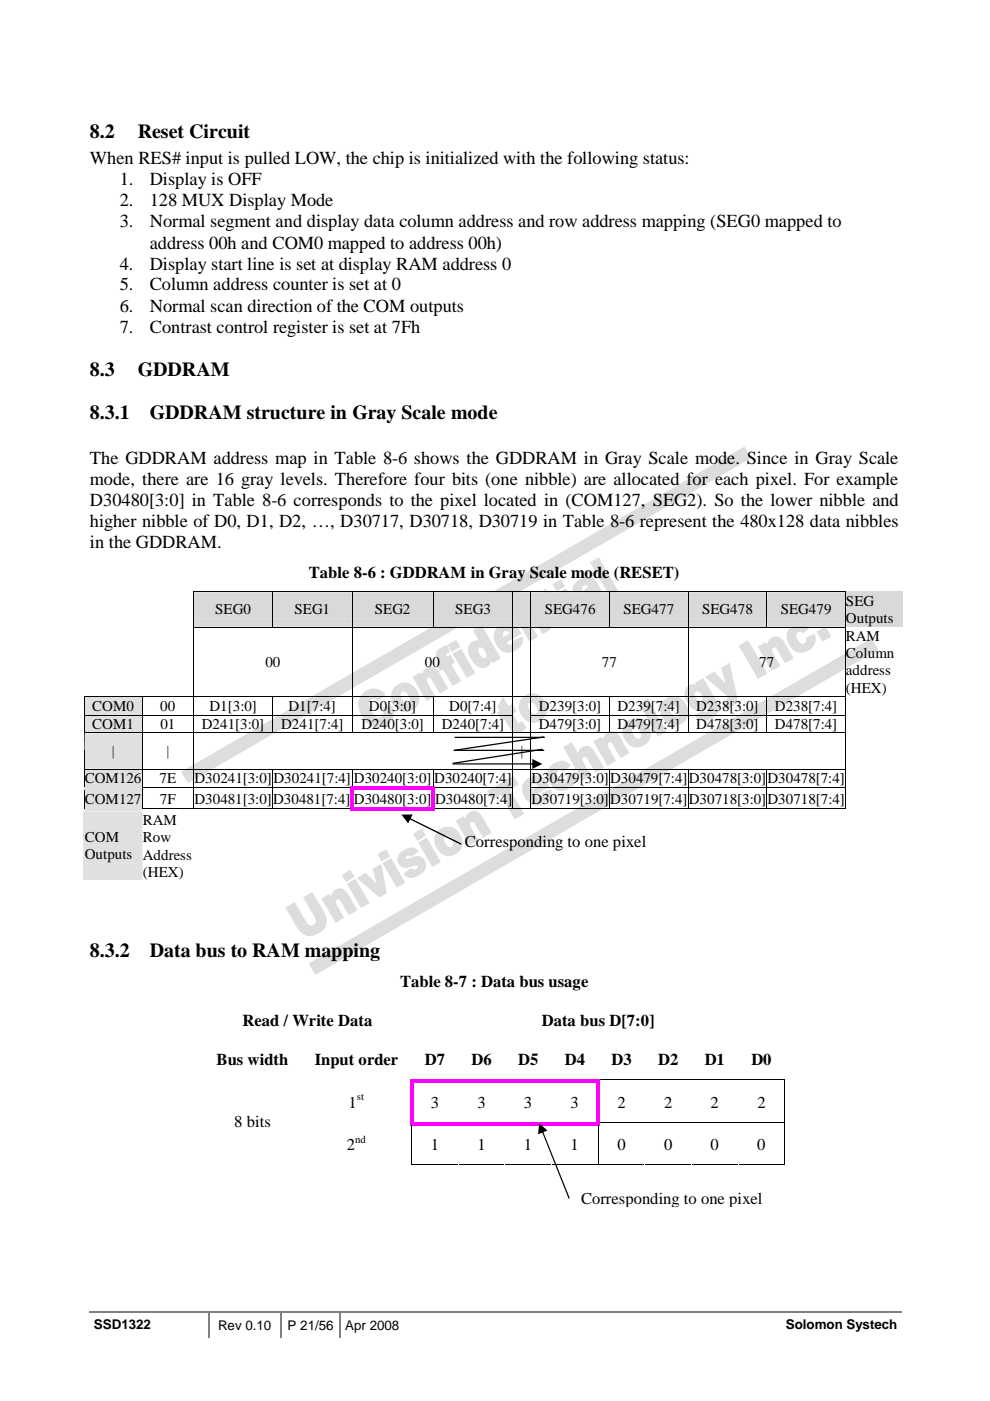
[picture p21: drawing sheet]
<svg xmlns="http://www.w3.org/2000/svg" width="210mm" height="297mm" viewBox="0 0 210 297" stroke-linecap="round" stroke-linejoin="round" font-family="sans-serif">
<defs><g id="words">
<g font-size="4.2">
<text x="19" y="29.3">8.2</text>
<text x="29.2" y="29.3">Reset Circuit</text>
<text x="19" y="79.6">8.3</text>
<text x="29.2" y="79.6">GDDRAM</text>
<text x="19" y="88.7">8.3.1</text>
<text x="31.7" y="88.7">GDDRAM structure in Gray Scale mode</text>
<text x="19" y="202.9">8.3.2</text>
<text x="31.7" y="202.9">Data bus to RAM mapping</text>
</g>
<g font-size="3.9">
<text x="19" y="34.8">When RES# input is pulled LOW, the chip is initialized with the following status:</text>
<text x="25.4" y="39.3">1.</text>
<text x="31.7" y="39.3">Display is OFF</text>
<text x="25.4" y="43.8">2.</text>
<text x="31.7" y="43.8">128 MUX Display Mode</text>
<text x="25.4" y="48.2">3.</text>
<text x="31.7" y="48.2">Normal segment and display data column address and row address mapping (SEG0 mapped to</text>
<text x="31.7" y="52.7">address 00h and COM0 mapped to address 00h)</text>
<text x="25.4" y="57.1">4.</text>
<text x="31.7" y="57.1">Display start line is set at display RAM address 0</text>
<text x="25.4" y="61.6">5.</text>
<text x="31.7" y="61.6">Column address counter is set at 0</text>
<text x="25.4" y="66.1">6.</text>
<text x="25.4" y="70.5">7.</text>
<text x="31.7" y="66.1">Normal scan direction of the COM outputs</text>
<text x="31.7" y="70.5">Contrast control register is set at 7Fh</text>
<text x="19" y="98.3">The GDDRAM address map in Table 8-6 shows the GDDRAM in Gray Scale mode. Since in Gray Scale</text>
<text x="19" y="102.8">mode, there are 16 gray levels. Therefore four bits (one nibble) are allocated for each pixel. For example</text>
<text x="19" y="107.2">D30480[3:0] in Table 8-6 corresponds to the pixel located in (COM127, SEG2). So the lower nibble and</text>
<text x="19" y="111.7">higher nibble of D0, D1, D2, …, D30717, D30718, D30719 in Table 8-6 represent the 480x128 data nibbles</text>
<text x="19" y="116.2">in the GDDRAM.</text>
</g>
<g font-size="3.5">
<text x="65.5" y="122.5">Table 8-6 : GDDRAM in Gray Scale mode (RESET)</text>
<text x="98.6" y="179.7">Corresponding to one pixel</text>
<text x="84.8" y="209.3">Table 8-7 : Data bus usage</text>
<text x="51.4" y="217.5">Read / Write Data</text>
<text x="114.9" y="217.5">Data bus D[7:0]</text>
<text x="45.9" y="225.8">Bus width</text>
<text x="66.7" y="225.8">Input order</text>
<text x="90.1" y="225.8">D7</text>
<text x="100" y="225.8">D6</text>
<text x="109.8" y="225.8">D5</text>
<text x="119.7" y="225.8">D4</text>
<text x="129.6" y="225.8">D3</text>
<text x="139.5" y="225.8">D2</text>
<text x="149.4" y="225.8">D1</text>
<text x="159.3" y="225.8">D0</text>
<text x="49.7" y="238.9">8 bits</text>
<text x="73.9" y="234.8">1</text>
<text x="91.3" y="234.8">3</text>
<text x="101.2" y="234.8">3</text>
<text x="111.1" y="234.8">3</text>
<text x="121" y="234.8">3</text>
<text x="130.9" y="234.8">2</text>
<text x="140.8" y="234.8">2</text>
<text x="150.7" y="234.8">2</text>
<text x="160.6" y="234.8">2</text>
<text x="73.5" y="243.9">2</text>
<text x="91.3" y="243.9">1</text>
<text x="101.2" y="243.9">1</text>
<text x="111.1" y="243.9">1</text>
<text x="121" y="243.9">1</text>
<text x="130.9" y="243.9">0</text>
<text x="140.8" y="243.9">0</text>
<text x="150.7" y="243.9">0</text>
<text x="160.6" y="243.9">0</text>
<text x="123.2" y="255.3">Corresponding to one pixel</text>
</g>
<g font-size="3.2">
<text x="45.6" y="130.3">SEG0</text>
<text x="62.4" y="130.3">SEG1</text>
<text x="79.5" y="130.3">SEG2</text>
<text x="96.5" y="130.3">SEG3</text>
<text x="115.5" y="130.3">SEG476</text>
<text x="132.2" y="130.3">SEG477</text>
<text x="148.8" y="130.3">SEG478</text>
<text x="165.5" y="130.3">SEG479</text>
<text x="179.4" y="128.4">SEG</text>
<text x="179.4" y="135.9">RAM</text>
<text x="179.4" y="132.1">Outputs</text>
<text x="56.3" y="141.4">00</text>
<text x="90.1" y="141.4">00</text>
<text x="127.6" y="141.4">77</text>
<text x="161" y="141.4">77</text>
<text x="179.4" y="139.6">Column</text>
<text x="179.4" y="143.2">address</text>
<text x="179.4" y="146.9">(HEX)</text>
<text x="19.6" y="150.7">COM0</text>
<text x="19.6" y="154.6">COM1</text>
<text x="34" y="150.7">00</text>
<text x="34" y="154.6">01</text>
<text x="42.8" y="154.6">D241[3:0]</text>
<text x="44.4" y="150.7">D1[3:0]</text>
<text x="59.6" y="154.6">D241[7:4]</text>
<text x="61.2" y="150.7">D1[7:4]</text>
<text x="76.6" y="154.6">D240[3:0]</text>
<text x="78.2" y="150.7">D0[3:0]</text>
<text x="93.7" y="154.6">D240[7:4]</text>
<text x="95.2" y="150.7">D0[7:4]</text>
<text x="114.2" y="150.7">D239[3:0]</text>
<text x="114.3" y="154.6">D479[3:0]</text>
<text x="130.9" y="150.7">D239[7:4]</text>
<text x="130.9" y="154.6">D479[7:4]</text>
<text x="147.6" y="150.7">D238[3:0]</text>
<text x="147.6" y="154.6">D478[3:0]</text>
<text x="164.3" y="150.7">D238[7:4]</text>
<text x="164.3" y="154.6">D478[7:4]</text>
<text x="23.7" y="160.2">|</text>
<text x="35.3" y="160.2">|</text>
<text x="110.4" y="160.2">|</text>
<text x="18" y="166">COM126</text>
<text x="33.8" y="166">7E</text>
<text x="41.2" y="166">D30241[3:0] D30241[7:4] D30240[3:0] D30240[7:4]</text>
<text x="112.7" y="166">D30479[3:0]D30479[7:4]</text>
<text x="146" y="166">D30478[3:0] D30478[7:4]</text>
<text x="18" y="170.5">COM127</text>
<text x="33.9" y="170.5">7F</text>
<text x="41.2" y="170.5">D30481[3:0] D30481[7:4] D30480[3:0] D30480[7:4]</text>
<text x="112.7" y="170.5">D30719[3:0]D30719[7:4]</text>
<text x="146.1" y="170.5">D30718[3:0] D30718[7:4]</text>
<text x="18" y="178.6">COM</text>
<text x="30.3" y="174.9">RAM</text>
<text x="30.3" y="178.6">Row</text>
<text x="18" y="182.2">Outputs</text>
<text x="30.3" y="182.2">Address</text>
<text x="30.3" y="185.9">(HEX)</text>
</g>
<g font-size="2.8">
<text x="19.9" y="281.9">SSD1322</text>
<text x="46.2" y="281.9">Rev 0.10</text>
<text x="61" y="281.9">P 21/56</text>
<text x="73.2" y="281.9">Apr 2008</text>
<text x="166.6" y="281.9">Solomon Systech</text>
</g>
<g font-size="2.3">
<text x="75.7" y="233.2">st</text>
<text x="75.3" y="242.3">nd</text>
</g>
</g></defs>
<path d="M18.9 278.3h25.2" fill="none" stroke="#808080" stroke-width=".34"/>
<path d="M44.1 278.1h.3v.3h-.3z" fill="#808080"/>
<path d="M44.4 278.3h14.9" fill="none" stroke="#808080" stroke-width=".34"/>
<path d="M59.3 278.1h.3v.3h-.3z" fill="#808080"/>
<path d="M59.6 278.3h12.4" fill="none" stroke="#808080" stroke-width=".34"/>
<path d="M72 278.1h.3v.3h-.3z" fill="#808080"/>
<path d="M72.3 278.3h17.5" fill="none" stroke="#808080" stroke-width=".34"/>
<path d="M89.8 278.1h.4v.3h-.4z" fill="#808080"/>
<path d="M90.2 278.3h71.6" fill="none" stroke="#808080" stroke-width=".34"/>
<path d="M161.8 278.1h.3v.3h-.3z" fill="#808080"/>
<path d="M44.3 278.4v5.1M59.5 278.4v5.1M72.2 278.4v5.1M162.1 278.3h29.1" fill="none" stroke="#808080" stroke-width=".34"/>
<g fill="#ddd">
<path d="M76.9 147.2a2.99 2.99 0 0 1 4.7 0l-1.4 1.3a1.21 1.21 0 0 0-1.7-.3 1.21 1.21 0 0 0-.3 1.7 3.2 3.2 0 0 0 2.1 2.4 1.35 1.35 0 0 0 .9-2.2l1.9-.3a3.1 3.1 0 0 1-1.1 3.7 3.1 3.1 0 0 1-3.9-.1 5 5 0 0 1-1.7-5.5z" fill-rule="evenodd"/>
<path d="M83.7 145.8a2.88 2.88 0 0 1 3-.8 2.88 2.88 0 0 1 2 2.3 2.78 2.78 0 0 1-2 3.4 2.78 2.78 0 0 1-3.4-1.9l-.2-1.4a2.34 2.34 0 0 1 .6-1.6zM85 146.7a1.91 1.91 0 0 0 1.4 2.5 1.13 1.13 0 0 0 .3-1.8 1.1 1.1 0 0 0-1.7-.7z" fill-rule="evenodd"/>
<path d="M87.6 143.6l1.5-.9 .5 .8a1.78 1.78 0 0 1 1.4-2 1.78 1.78 0 0 1 2 1.3l1.9 3.2-1.6 .9-1.6-2.8a.73 .73 0 0 0-1.1-.4 .73 .73 0 0 0 0 1.2l1.5 2.7-1.6 .9z" fill-rule="evenodd"/>
<path d="M92.9 137.9l1.8-1 .5 1.3a.7 .7 0 0 0-.7 .4 .7 .7 0 0 0 .2 .8l.8-.4 .8 1.4-.8 .4 2.1 3.6-1.6 .9-2.1-3.6-.6 .4-.8-1.4 .6-.3-.1-.3a1.71 1.71 0 0 1-.1-2.2z" fill-rule="evenodd"/>
<path d="M95.1 136.7l1.5-.9 .8 1.3-1.6 .9zM96.1 138.6l1.6-.9 2.9 5-1.6 .9z" fill-rule="evenodd"/>
<path d="M100.5 133.6l1.6-.9 3.9 6.8-1.5 .9-.4-.7a1.79 1.79 0 0 1-1.3 1.7 1.79 1.79 0 0 1-2-.6 3.8 3.8 0 0 1-1.2-4 1.77 1.77 0 0 1 2.2-.8zM101.4 137.4a1.87 1.87 0 0 0 1.3 2.3 1.01 1.01 0 0 0 .3-1.7 .98 .98 0 0 0-1.6-.6z" fill-rule="evenodd"/>
<path d="M105.4 133.3a2.83 2.83 0 0 1 4.9 .9l.1 .1-3.2 1.8a.93 .93 0 0 0 1.1 .7 .93 .93 0 0 0 .8-1l1.6-.7a2.94 2.94 0 0 1-4.2 2.8 3.3 3.3 0 0 1-1.1-4.6zM106.7 133.9l-.2 .6 .2 .8 1.5-1-.6-.6h-.5z" fill-rule="evenodd"/>
<path d="M109.4 130.9l1.5-.8 .5 .8a1.8 1.8 0 0 1 1.4-1.9 1.8 1.8 0 0 1 2.1 1.2l1.8 3.2-1.6 .9-1.6-2.7a.74 .74 0 0 0-1.1-.5 .74 .74 0 0 0 0 1.2l1.5 2.7-1.6 .9z" fill-rule="evenodd"/>
<path d="M115.6 124.9l1.1 1.8 .9-.5 .2 .4 .6 1-.9 .5 .2 .4a3.9 3.9 0 0 0 1.3 1.8l.6-.4 .9 1.2a2.38 2.38 0 0 1-2.5 1 7.3 7.3 0 0 1-1.9-2.7l-.2-.3-.6 .3-.8-1.4 .6-.3-.1-.2a1 1 0 0 1 0-1.5z" fill-rule="evenodd"/>
<path d="M117.3 123.9l1.6-.9 .7 1.3-1.5 .9zM118.4 125.8l1.6-.9 2.9 4.9-1.7 .9z" fill-rule="evenodd"/>
<path d="M122.2 123.5l.3-.2a2.98 2.98 0 0 1 3.1-.7 9.2 9.2 0 0 1 2 3l.8 1-1.4 .8-.6-.5a2.21 2.21 0 0 1-2.8 1.8 1.69 1.69 0 0 1-.2-2.9l.9-1a.5 .5 0 0 0 .4-.7 .5 .5 0 0 0-.8-.1l-.5 .5v.6l-1.6 .6a1.83 1.83 0 0 1 .4-2.2zM125.3 125.2a2.49 2.49 0 0 0-.9 1.6 .8 .8 0 0 0 1.1 .3 .8 .8 0 0 0 .2-1.1z" fill-rule="evenodd"/>
<path d="M125.3 119.3l1.6-.9 4 6.8-1.7 .9z" fill-rule="evenodd"/>
<path d="M106.6 148l1.1 1.9 .9-.5 .2 .3 .6 1-.9 .6 1.1 1.7a.54 .54 0 0 0 .5 .4 .54 .54 0 0 0 .5-.4l.9 1.2a2.17 2.17 0 0 1-2.7 .8l-1.9-2.8-.6 .3-.8-1.4 .6-.3-.1-.2a1.04 1.04 0 0 1 0-1.5z" fill-rule="evenodd"/>
<path d="M110.7 148.1a2.79 2.79 0 0 1 4.9 1.1 2.77 2.77 0 0 1-1.6 3.8 2.77 2.77 0 0 1-3.6-1.9l-.3-.9 .1-.9zM112.1 149a1.89 1.89 0 0 0 1.4 2.5 1.09 1.09 0 0 0 .2-1.9 1.09 1.09 0 0 0-1.6-.6z" fill-rule="evenodd"/>
<path d="M60.7 192.4l1.7-1 2.5 4.2a1.17 1.17 0 0 0 1.6 .6 1.17 1.17 0 0 0 .3-1.8l-2.4-4.1 1.8-1 1.3 2.3a7.5 7.5 0 0 1 1.6 3.6 3 3 0 0 1-2.5 3 2.94 2.94 0 0 1-3.6-1.7z" fill-rule="evenodd"/>
<path d="M68.3 190.5l1.5-.8 .5 .8a1.8 1.8 0 0 1 1.4-2 1.8 1.8 0 0 1 2.1 1.3l1.8 3.2-1.6 .8-1.6-2.7a.74 .74 0 0 0-1.1-.4 .74 .74 0 0 0-.1 1.2l1.6 2.7-1.6 .9z" fill-rule="evenodd"/>
<path d="M72.6 185.5l1.7-.9 .7 1.3-1.6 .9zM73.7 187.4l1.6-.9 2.9 4.9-1.6 1z" fill-rule="evenodd"/>
<path d="M75.9 186.2l1.6-1 2.6 2.7-.9-3.6 1.6-1 1.1 6-1.4 .8z" fill-rule="evenodd"/>
<path d="M80.2 181.2l1.6-.9 .7 1.2-1.6 1zM81.3 183l1.6-.9 2.8 5-1.5 .9z" fill-rule="evenodd"/>
<path d="M84.9 180.9a2.99 2.99 0 0 1 3.1-.9l.6 .5-1.4 1a.66 .66 0 0 0-.9-.2 .66 .66 0 0 0-.2 .9h.3a3.9 3.9 0 0 1 2.9-.4 2.05 2.05 0 0 1 .9 2 2.05 2.05 0 0 1-1.4 1.7 2.16 2.16 0 0 1-3.1-.2l1.5-1.1a.79 .79 0 0 0 1 .2 .79 .79 0 0 0 .3-1h-.7a2.91 2.91 0 0 1-2.7 .1 1.72 1.72 0 0 1-.2-2.6z" fill-rule="evenodd"/>
<path d="M87.8 176.8l1.6-.9 .7 1.3-1.6 .9zM88.9 178.7l1.5-.9 2.9 4.9-1.6 .9z" fill-rule="evenodd"/>
<path d="M92.8 176.4a2.87 2.87 0 0 1 3-.9 2.87 2.87 0 0 1 2 2.4 2.78 2.78 0 0 1-1.9 3.4 2.78 2.78 0 0 1-3.4-2l-.3-.9v-.9zM94.1 177.3a1.89 1.89 0 0 0 1.5 2.5 1.09 1.09 0 0 0 .2-1.9 1.05 1.05 0 0 0-1.7-.6z" fill-rule="evenodd"/>
<path d="M96.8 174.1l1.5-.9 .5 .8a1.77 1.77 0 0 1 1.4-1.9 1.77 1.77 0 0 1 2 1.3l1.9 3.1-1.7 .9-1.5-2.7a.71 .71 0 0 0-1-.6 .71 .71 0 0 0-.3 1.1l1.7 2.9-1.6 .9z" fill-rule="evenodd"/>
<path d="M103.4 167.8l5.4-3.1 1 1.6-1.8 1.1 3 5.1-1.8 1.1-3-5.2-1.8 1.1z" fill-rule="evenodd"/>
<path d="M111.5 165.6a2.83 2.83 0 0 1 4.9 1v.1l-3.2 1.8a.93 .93 0 0 0 1.1 .7 .93 .93 0 0 0 .8-1l1.7-.7a2.96 2.96 0 0 1-4 2.9 3.4 3.4 0 0 1-1.6-4.4zM112.7 166.3l-.2 .5 .2 .8 1.6-.9-.7-.6h-.5z" fill-rule="evenodd"/>
<path d="M116.7 162.6a2.72 2.72 0 0 1 4.2-.3l-1.4 1.1a.97 .97 0 0 0-1.3 0 .97 .97 0 0 0 0 1.3 1.27 1.27 0 0 0 1.9 1l.2-.4v-.8l1.6-.6a2.86 2.86 0 0 1-2.1 3.6 2.86 2.86 0 0 1-3.4-2.3 2.61 2.61 0 0 1 .3-2.6z" fill-rule="evenodd"/>
<path d="M119.6 158.5l1.6-1 1.4 2.5a1.77 1.77 0 0 1 1.6-1.7 1.77 1.77 0 0 1 1.9 1.3l1.8 3.1-1.6 1-.5-1a5.5 5.5 0 0 0-1.8-2.4 .78 .78 0 0 0-.6 .5 .78 .78 0 0 0 .2 .9l1.5 2.6-1.6 1z" fill-rule="evenodd"/>
<path d="M126 157.2l1.5-.8 .4 .8a1.8 1.8 0 0 1 1.5-2 1.8 1.8 0 0 1 2 1.3l1.9 3.1-1.6 1-1.6-2.7a.74 .74 0 0 0-1.1-.6 .74 .74 0 0 0-.1 1.3l1.5 2.6-1.5 1z" fill-rule="evenodd"/>
<path d="M132.7 153.4a2.87 2.87 0 0 1 3-.9 2.87 2.87 0 0 1 2 2.4 2.78 2.78 0 0 1-2 3.3 2.78 2.78 0 0 1-3.4-1.9l-.2-.9v-.9zM134 154.2a1.89 1.89 0 0 0 1.5 2.6 1.09 1.09 0 0 0 .2-1.9 1.05 1.05 0 0 0-1.7-.7z" fill-rule="evenodd"/>
<path d="M135.6 149.2l1.6-.9 4 6.8-1.6 .9z" fill-rule="evenodd"/>
<path d="M140.7 148.7a2.89 2.89 0 0 1 3-.8 2.89 2.89 0 0 1 2 2.4 2.78 2.78 0 0 1-1.9 3.3 2.78 2.78 0 0 1-3.4-1.9l-.3-1.4 .2-.8zM142 149.6a1.96 1.96 0 0 0 1.5 2.5 1.13 1.13 0 0 0 .3-1.8 1.1 1.1 0 0 0-1.8-.7z" fill-rule="evenodd"/>
<path d="M145.8 145.7a1.75 1.75 0 0 1 2.2-.2l-.4-.7 1.5-.9 2.7 4.7a2.29 2.29 0 0 1-1 3.6 1.98 1.98 0 0 1-3.1-.4l-.2-.2 1.7-.7a.81 .81 0 0 0 1.2-.1 .81 .81 0 0 0-.2-1.2l-.4-.7a1.77 1.77 0 0 1-1.3 1.6 1.77 1.77 0 0 1-2-.7 3.3 3.3 0 0 1-1-3.8zM147.3 146.7a1.58 1.58 0 0 0 1.2 2.1 1.03 1.03 0 0 0 .2-1.8l-.5-.5a.66 .66 0 0 0-.9 .2z" fill-rule="evenodd"/>
<path d="M149.7 143.6l1.7-1 2.7 2.8-1.1-3.8 1.6-.9 .7 3.1a17.6 17.6 0 0 1 .8 4.7 3 3 0 0 1-2.1 1.7l-.9-1.3a1.12 1.12 0 0 0 1.2-1.4z" fill-rule="evenodd"/>
<path d="M156.8 136.9l1.8-1 3.9 6.8-1.8 1.1z" fill-rule="evenodd"/>
<path d="M160.8 137.1l1.5-.8 .5 .8a1.8 1.8 0 0 1 1.4-2 1.8 1.8 0 0 1 2.1 1.3l1.8 3.1-1.6 1-1.6-2.7a.7 .7 0 0 0-.9-.7 .7 .7 0 0 0-.4 1.1l1.7 2.9-1.6 1z" fill-rule="evenodd"/>
<path d="M167.5 133.3a2.68 2.68 0 0 1 4.1-.3l-1.3 1.1a.97 .97 0 0 0-1.4 0 .97 .97 0 0 0 0 1.4 1.28 1.28 0 0 0 1.9 .9l.3-.6-.1-.5 1.6-.7a2.86 2.86 0 0 1-2 3.6 2.86 2.86 0 0 1-3.5-2.3 2.64 2.64 0 0 1 .4-2.6z" fill-rule="evenodd"/>
<path d="M173.3 134l1.7-1 1.1 1.9-1.7 1z" fill-rule="evenodd"/>
</g>
<g fill="none" stroke="#ddd" stroke-width=".26">
<path d="M125.3 119.3l1.6-.9 4 6.8-1.7 .9zM92.9 137.9l1.8-1 .5 1.3a.7 .7 0 0 0-.7 .4 .7 .7 0 0 0 .2 .8l.8-.4 .8 1.4-.8 .4 2.1 3.6-1.6 .9-2.1-3.6-.6 .4-.8-1.4 .6-.3-.1-.3a1.71 1.71 0 0 1-.1-2.2zM95.1 136.7l1.5-.9 .8 1.3-1.6 .9zM96.1 138.6l1.6-.9 2.9 5-1.6 .9zM100.5 133.6l1.6-.9 3.9 6.8-1.5 .9-.4-.7a1.79 1.79 0 0 1-1.3 1.7 1.79 1.79 0 0 1-2-.6 3.8 3.8 0 0 1-1.2-4 1.77 1.77 0 0 1 2.2-.8zM101.4 137.4a.98 .98 0 0 1 1.6 .6 1.01 1.01 0 0 1-.3 1.7 1.87 1.87 0 0 1-1.3-2.3zM105.4 133.3a2.83 2.83 0 0 1 4.9 .9l.1 .1-3.2 1.8a.93 .93 0 0 0 1.1 .7 .93 .93 0 0 0 .8-1l1.6-.7a2.94 2.94 0 0 1-4.2 2.8 3.3 3.3 0 0 1-1.1-4.6zM106.7 133.9l.4-.2h.5l.6 .6-1.5 1-.2-.8zM109.4 130.9l1.5-.8 .5 .8a1.8 1.8 0 0 1 1.4-1.9 1.8 1.8 0 0 1 2.1 1.2l1.8 3.2-1.6 .9-1.6-2.7a.74 .74 0 0 0-1.1-.5 .74 .74 0 0 0 0 1.2l1.5 2.7-1.6 .9zM115.6 124.9l1.1 1.8 .9-.5 .2 .4 .6 1-.9 .5 .2 .4a3.9 3.9 0 0 0 1.3 1.8l.6-.4 .9 1.2a2.38 2.38 0 0 1-2.5 1 7.3 7.3 0 0 1-1.9-2.7l-.2-.3-.6 .3-.8-1.4 .6-.3-.1-.2a1 1 0 0 1 0-1.5zM117.3 123.9l1.6-.9 .7 1.3-1.5 .9zM118.4 125.8l1.6-.9 2.9 4.9-1.7 .9z"/>
<path d="M122.2 123.5l.3-.2a2.98 2.98 0 0 1 3.1-.7 9.2 9.2 0 0 1 2 3l.8 1-1.4 .8-.6-.5a2.21 2.21 0 0 1-2.8 1.8 1.69 1.69 0 0 1-.2-2.9l.9-1a.5 .5 0 0 0 .4-.7 .5 .5 0 0 0-.8-.1l-.5 .5v.6l-1.6 .6a1.83 1.83 0 0 1 .4-2.2zM125.3 125.2a1.19 1.19 0 0 1-.4 2.1 .71 .71 0 0 1-.6-.7 .71 .71 0 0 1 .5-.7zM156.8 136.9l1.8-1 3.9 6.8-1.8 1.1zM160.8 137.1l1.5-.8 .5 .8a1.8 1.8 0 0 1 1.4-2 1.8 1.8 0 0 1 2.1 1.3l1.8 3.1-1.6 1-1.6-2.7a.7 .7 0 0 0-.9-.7 .7 .7 0 0 0-.4 1.1l1.7 2.9-1.6 1zM167.7 133.1a2.62 2.62 0 0 1 3.9-.1l-1.3 1.1a.97 .97 0 0 0-1.4 0 .97 .97 0 0 0 0 1.4 1.28 1.28 0 0 0 1.9 .9l.3-.6-.1-.5 1.6-.7a2.86 2.86 0 0 1-2 3.6 2.86 2.86 0 0 1-3.5-2.3 2.51 2.51 0 0 1 .6-2.8zM173.3 134l1.7-1 1.1 1.9-1.7 1zM76.9 147.2a2.99 2.99 0 0 1 4.7 0l-1.4 1.3a1.21 1.21 0 0 0-1.7-.3 1.21 1.21 0 0 0-.3 1.7 3.2 3.2 0 0 0 2.1 2.4 1.35 1.35 0 0 0 .9-2.2l1.9-.3a3.1 3.1 0 0 1-1.1 3.7 3.1 3.1 0 0 1-3.9-.1 5 5 0 0 1-1.7-5.5zM83.7 145.8a2.88 2.88 0 0 1 3-.8 2.88 2.88 0 0 1 2 2.3 2.78 2.78 0 0 1-2 3.4 2.78 2.78 0 0 1-3.4-1.9l-.2-1.4a2.34 2.34 0 0 1 .6-1.6zM85 146.7a1.1 1.1 0 0 1 1.7 .7 1.06 1.06 0 0 1 .4 1.1 1.06 1.06 0 0 1-.9 .7 2.02 2.02 0 0 1-1.2-2.5zM87.6 143.6l1.5-.9 .5 .8a1.78 1.78 0 0 1 1.4-2 1.78 1.78 0 0 1 2 1.3l1.9 3.2-1.6 .9-1.6-2.8a.73 .73 0 0 0-1.1-.4 .73 .73 0 0 0 0 1.2l1.5 2.7-1.6 .9zM106.6 148l1.1 1.9 .9-.5 .2 .3 .6 1-.9 .6 1.1 1.7a.54 .54 0 0 0 .5 .4 .54 .54 0 0 0 .5-.4l.9 1.2a2.17 2.17 0 0 1-2.7 .8l-1.9-2.8-.6 .3-.8-1.4 .6-.3-.1-.2a1.04 1.04 0 0 1 0-1.5zM110.7 148.1a2.79 2.79 0 0 1 4.9 1.1 2.77 2.77 0 0 1-1.6 3.8 2.77 2.77 0 0 1-3.6-1.9l-.3-.9 .1-.9z"/>
<path d="M112.1 149a1.09 1.09 0 0 1 1.6 .6 1.03 1.03 0 0 1 .4 1.2 1.03 1.03 0 0 1-.9 .7 2.17 2.17 0 0 1-1.3-2.3zM119.6 158.5l1.6-1 1.4 2.5a1.77 1.77 0 0 1 1.6-1.7 1.77 1.77 0 0 1 1.9 1.3l1.8 3.1-1.6 1-.5-1a5.5 5.5 0 0 0-1.8-2.4 .78 .78 0 0 0-.6 .5 .78 .78 0 0 0 .2 .9l1.5 2.6-1.6 1zM126 157.2l1.5-.8 .4 .8a1.8 1.8 0 0 1 1.5-2 1.8 1.8 0 0 1 2 1.3l1.9 3.1-1.6 1-1.6-2.7a.74 .74 0 0 0-1.1-.6 .74 .74 0 0 0-.1 1.3l1.5 2.6-1.5 1zM132.7 153.4a2.87 2.87 0 0 1 3-.9 2.87 2.87 0 0 1 2 2.4 2.78 2.78 0 0 1-2 3.3 2.78 2.78 0 0 1-3.4-1.9l-.2-.9v-.9zM134 154.2a1.05 1.05 0 0 1 1.7 .7 1.03 1.03 0 0 1 .4 1.1 1.03 1.03 0 0 1-.9 .8 2 2 0 0 1-1.2-2.6zM135.6 149.2l1.6-.9 4 6.8-1.6 .9zM140.7 148.7a2.89 2.89 0 0 1 3-.8 2.89 2.89 0 0 1 2 2.4 2.78 2.78 0 0 1-1.9 3.3 2.78 2.78 0 0 1-3.4-1.9l-.3-1.4 .2-.8zM142 149.6a1.1 1.1 0 0 1 1.8 .7 1.13 1.13 0 0 1-.3 1.8 1.96 1.96 0 0 1-1.5-2.5zM145.8 145.7a1.75 1.75 0 0 1 2.2-.2l-.4-.7 1.5-.9 2.7 4.7a2.29 2.29 0 0 1-1 3.6 1.98 1.98 0 0 1-3.1-.4l-.2-.2 1.7-.7a.81 .81 0 0 0 1.2-.1 .81 .81 0 0 0-.2-1.2l-.4-.7a1.77 1.77 0 0 1-1.3 1.6 1.77 1.77 0 0 1-2-.7 3.3 3.3 0 0 1-1-3.8zM147.3 146.7a.99 .99 0 0 1 1.5 .5 .84 .84 0 0 1 .3 1.1 .84 .84 0 0 1-1 .4 1.7 1.7 0 0 1-.8-2zM149.7 143.6l1.7-1 2.7 2.8-1.1-3.8 1.6-.9 .7 3.1a17.6 17.6 0 0 1 .8 4.7 3 3 0 0 1-2.1 1.7l-.9-1.3a1.12 1.12 0 0 0 1.2-1.4zM87.8 176.8l1.6-.9 .7 1.3-1.6 .9z"/>
<path d="M88.9 178.7l1.5-.9 2.9 4.9-1.6 .9zM92.8 176.4a2.87 2.87 0 0 1 3-.9 2.87 2.87 0 0 1 2 2.4 2.78 2.78 0 0 1-1.9 3.4 2.78 2.78 0 0 1-3.4-2l-.3-.9v-.9zM94.1 177.3a1.05 1.05 0 0 1 1.7 .6 1.03 1.03 0 0 1 .4 1.1 1.03 1.03 0 0 1-.9 .8 2.17 2.17 0 0 1-1.3-2.3zM96.8 174.1l1.5-.9 .5 .8a1.77 1.77 0 0 1 1.4-1.9 1.77 1.77 0 0 1 2 1.3l1.9 3.1-1.7 .9-1.5-2.7a.71 .71 0 0 0-1-.6 .71 .71 0 0 0-.3 1.1l1.7 2.9-1.6 .9zM103.4 167.8l5.4-3.1 1 1.6-1.8 1.1 3 5.1-1.8 1.1-3-5.2-1.8 1.1zM111.5 165.6a2.83 2.83 0 0 1 4.9 1v.1l-3.2 1.8a.93 .93 0 0 0 1.1 .7 .93 .93 0 0 0 .8-1l1.7-.7a2.96 2.96 0 0 1-4 2.9 3.4 3.4 0 0 1-1.6-4.4zM112.7 166.3l.4-.2h.5l.7 .6-1.6 .9-.2-.8zM116.7 162.6a2.72 2.72 0 0 1 4.2-.3l-1.4 1.1a.97 .97 0 0 0-1.3 0 .97 .97 0 0 0 0 1.3 1.27 1.27 0 0 0 1.9 1l.2-.4v-.8l1.6-.6a2.86 2.86 0 0 1-2.1 3.6 2.86 2.86 0 0 1-3.4-2.3 2.61 2.61 0 0 1 .3-2.6zM60.7 192.4l1.7-1 2.5 4.2a1.17 1.17 0 0 0 1.6 .6 1.17 1.17 0 0 0 .3-1.8l-2.4-4.1 1.8-1 1.3 2.3a7.5 7.5 0 0 1 1.6 3.6 3 3 0 0 1-2.5 3 2.94 2.94 0 0 1-3.6-1.7zM68.3 190.5l1.5-.8 .5 .8a1.8 1.8 0 0 1 1.4-2 1.8 1.8 0 0 1 2.1 1.3l1.8 3.2-1.6 .8-1.6-2.7a.74 .74 0 0 0-1.1-.4 .74 .74 0 0 0-.1 1.2l1.6 2.7-1.6 .9zM72.6 185.5l1.7-.9 .7 1.3-1.6 .9zM73.7 187.4l1.6-.9 2.9 4.9-1.6 1z"/>
<path d="M75.9 186.2l1.6-1 2.6 2.7-.9-3.6 1.6-1 1.1 6-1.4 .8zM80.2 181.2l1.6-.9 .7 1.2-1.6 1zM81.3 183l1.6-.9 2.8 5-1.5 .9zM84.9 180.9a2.99 2.99 0 0 1 3.1-.9l.6 .5-1.4 1a.66 .66 0 0 0-.9-.2 .66 .66 0 0 0-.2 .9h.3a3.9 3.9 0 0 1 2.9-.4 2.05 2.05 0 0 1 .9 2 2.05 2.05 0 0 1-1.4 1.7 2.16 2.16 0 0 1-3.1-.2l1.5-1.1a.79 .79 0 0 0 1 .2 .79 .79 0 0 0 .3-1h-.7a2.91 2.91 0 0 1-2.7 .1 1.72 1.72 0 0 1-.2-2.6z"/>
</g>
<path d="M158.6 95.9l-119.5 68.9M185.5 136.5l-119.4 69" fill="none" stroke="#ddd" stroke-width="2.8" stroke-linecap="butt"/>
<g fill="#d9d9d9">
<path d="M41.1 125.6h16.6v7.3h-16.6z"/>
<path d="M41.2 127.4h16.4v3.7h-16.4z"/>
<path d="M57.9 125.6h16.7v7.3h-16.7z"/>
<path d="M57.9 127.4h16.6v3.7h-16.6z"/>
<path d="M74.8 125.6h17v7.3h-17z"/>
<path d="M74.8 127.4h16.9v3.7h-16.9z"/>
<path d="M91.9 125.6h16.8v7.3h-16.8z"/>
<path d="M92 127.4h16.6v3.7h-16.6z"/>
<path d="M108.8 125.6h3.6v7.3h-3.6z"/>
<path d="M108.9 127.4h3.5v3.7h-3.5z"/>
<path d="M112.6 125.6h16.6v7.3h-16.6z"/>
<path d="M112.7 127.4h16.4v3.7h-16.4z"/>
<path d="M129.3 125.6h16.5v7.3h-16.5z"/>
<path d="M129.4 127.4h16.4v3.7h-16.4z"/>
<path d="M146 125.6h16.5v7.3h-16.5z"/>
<path d="M146 127.4h16.5v3.7h-16.5z"/>
<path d="M162.7 125.6h16.5v7.3h-16.5z"/>
<path d="M162.7 127.4h16.5v3.7h-16.5z"/>
<path d="M179.4 125.6h12v3.6h-12z"/>
<path d="M179.4 129.2h12v3.7h-12z"/>
</g>
<g fill="#000">
<path d="M41 125.4h.1v.2h-.1zM41 132.9h.1v.2h-.1zM57.7 125.4h.2v.2h-.2zM57.7 132.9h.2v.2h-.2zM74.6 125.4h.2v.2h-.2zM74.6 132.9h.2v.2h-.2zM91.8 125.4h.1v.2h-.1zM91.8 132.9h.1v.2h-.1zM108.7 125.4h.1v.2h-.1zM108.7 132.9h.1v.2h-.1zM112.4 125.4h.2v.2h-.2zM112.4 132.9h.2v.2h-.2z"/>
<path d="M129.2 125.4h.1v.2h-.1zM129.2 132.9h.1v.2h-.1zM145.8 125.4h.2v.2h-.2zM145.8 132.9h.2v.2h-.2zM162.5 125.4h.2v.2h-.2zM162.5 132.9h.2v.2h-.2zM179.2 125.4h.2v.2h-.2zM179.2 132.9h.2v.2h-.2z"/>
</g>
<g fill="none" stroke="#000" stroke-width=".21">
<path d="M41.1 125.6v7.3M41.1 133.1v14.6M41.1 125.5h16.6M41.1 133h16.6M57.8 125.6v7.3M57.9 125.5h16.7M57.9 133h16.7M74.7 125.6v7.3M74.7 133.1v14.6M74.8 125.5h17M74.8 133h17M91.9 125.6v7.3"/>
<path d="M91.9 125.5h16.8M91.9 133h16.8M108.8 125.6v7.3M108.8 133.1v14.6M108.8 125.5h3.6M108.8 133h3.6M112.5 125.6v7.3M112.5 133.1v14.6M112.6 125.5h16.6M112.6 133h16.6M129.2 125.6v7.3M129.3 125.5h16.5"/>
<path d="M129.3 133h16.5M145.9 125.6v7.3M145.9 133.1v14.6M146 125.5h16.5M146 133h16.5M162.6 125.6v7.3M162.7 125.5h16.5M162.7 133h16.5M179.3 125.6v7.3M179.3 133.1v14.6"/>
</g>
<path d="M179.4 125.5h11.9" fill="none" stroke="#d9d9d9" stroke-width=".21"/>
<g fill="#e0e0e0">
<path d="M17.9 147.8h12.2v3.7h-12.2z"/>
<path d="M18 147.8h12v3.7h-12z"/>
</g>
<g fill="#000">
<path d="M17.8 147.7h.1v.1h-.1zM17.9 147.7h.2v.1h-.2zM30.1 147.7h.1v.1h-.1zM30.1 147.7h.2v.1h-.2zM41 147.7h.1v.1h-.1zM57.7 147.7h.2v.1h-.2zM74.6 147.7h.2v.1h-.2zM91.8 147.7h.1v.1h-.1zM108.7 147.7h.1v.1h-.1zM112.4 147.7h.2v.1h-.2zM129.2 147.7h.1v.1h-.1zM145.8 147.7h.2v.1h-.2z"/>
<path d="M162.5 147.7h.2v.1h-.2zM179.2 147.7h.2v.1h-.2z"/>
</g>
<g fill="none" stroke="#000" stroke-width=".21">
<path d="M17.9 147.8v3.7M18.1 147.7h12M30.2 147.8v3.7M30.3 147.7h10.7M41.1 147.8v3.7M41.1 147.7h16.6M57.8 147.8v3.7M57.9 147.7h16.7M74.7 147.8v3.7M74.8 147.7h17M91.9 147.8v3.7M91.9 147.7h16.8"/>
<path d="M108.8 147.8v3.7M108.8 147.7h3.6M112.5 147.8v3.7M112.6 147.7h16.6M129.2 147.8v3.7M129.3 147.7h16.5M145.9 147.8v3.7M146 147.7h16.5M162.6 147.8v3.7M162.7 147.7h16.5M179.3 147.8v3.7"/>
</g>
<g fill="#e0e0e0">
<path d="M17.9 151.7h12.2v3.6h-12.2z"/>
<path d="M18 151.7h12v3.6h-12z"/>
</g>
<g fill="#000">
<path d="M17.8 151.5h.1v.2h-.1zM17.8 155.3h.1v.2h-.1zM30.1 151.5h.2v.2h-.2zM30.1 155.3h.2v.2h-.2zM41 151.5h.1v.2h-.1zM41 155.3h.1v.2h-.1zM57.7 151.5h.2v.2h-.2zM57.7 155.3h.2v.2h-.2zM74.6 151.5h.2v.2h-.2zM74.6 155.3h.2v.2h-.2zM91.8 151.5h.1v.2h-.1zM91.8 155.3h.1v.2h-.1z"/>
<path d="M108.7 151.5h.1v.2h-.1zM108.7 155.3h.1v.2h-.1zM112.4 151.5h.2v.2h-.2zM112.4 155.3h.2v.2h-.2zM129.2 151.5h.1v.2h-.1zM129.2 155.3h.1v.2h-.1zM145.8 151.5h.2v.2h-.2zM145.8 155.3h.2v.2h-.2zM162.5 151.5h.2v.2h-.2zM162.5 155.3h.2v.2h-.2zM179.2 151.5h.2v.2h-.2zM179.2 155.3h.2v.2h-.2z"/>
</g>
<g fill="none" stroke="#000" stroke-width=".21">
<path d="M17.9 151.7v3.6M17.9 155.5v3.6M17.9 151.6h12.2M17.9 155.4h12.2M30.2 151.7v3.6M30.2 155.5v3.6M30.3 151.6h10.7M30.3 155.4h10.7M41.1 151.7v3.6M41.1 155.5v3.6M41.1 151.6h16.6M41.1 155.4h16.6"/>
<path d="M57.8 151.7v3.6M57.9 151.6h16.7M57.9 155.4h16.7M74.7 151.7v3.6M74.8 151.6h17M74.8 155.4h17M91.9 151.7v3.6M91.9 151.6h16.8M91.9 155.4h16.8M108.8 151.7v3.6M108.8 155.5v3.6M108.8 155.4h3.6"/>
<path d="M112.5 151.7v3.6M112.5 155.5v3.6M112.6 151.6h16.6M112.6 155.4h16.6M129.2 151.7v3.6M129.3 151.6h16.5M129.3 155.4h16.5M145.9 151.7v3.6M146 151.6h16.5M146 155.4h16.5M162.6 151.7v3.6M162.7 151.6h16.5"/>
<path d="M162.7 155.4h16.5M179.3 151.7v3.6M179.3 155.5v3.6"/>
</g>
<g fill="#e0e0e0">
<path d="M17.9 155.5h12.2v7.5h-12.2z"/>
<path d="M18 157.3h12v3.7h-12z"/>
</g>
<path d="M17.8 159.1h.1v.2h-.1zM30.1 159.1h.2v.2h-.2zM41 159.1h.1v.2h-.1zM108.7 159.1h.1v.2h-.1zM112.4 159.1h.2v.2h-.2zM179.2 159.1h.2v.2h-.2z" fill="#000"/>
<path d="M17.9 159.3v3.7M30.2 159.3v3.7M41.1 159.3v3.7M108.8 159.3v3.7M112.5 159.3v3.7M179.3 159.3v3.7" fill="none" stroke="#000" stroke-width=".21"/>
<g fill="#e0e0e0">
<path d="M17.9 163.2h12.2v3.6h-12.2z"/>
<path d="M18 163.2h12v3.6h-12z"/>
</g>
<path d="M17.8 163h.1v.2h-.1zM30.1 163h.2v.2h-.2zM41 163h.1v.2h-.1zM57.7 163h.2v.2h-.2zM74.6 163h.2v.2h-.2zM91.8 163h.1v.2h-.1zM108.7 163h.1v.2h-.1zM112.4 163h.2v.2h-.2zM129.2 163h.1v.2h-.1zM145.8 163h.2v.2h-.2zM162.5 163h.2v.2h-.2zM179.2 163h.2v.2h-.2z" fill="#000"/>
<g fill="none" stroke="#000" stroke-width=".21">
<path d="M17.9 163.2v3.6M17.9 163.1h12.2M30.2 163.2v3.6M30.3 163.1h10.7M41.1 163.2v3.6M41.1 163.1h16.6M57.8 163.2v3.6M57.9 163.1h16.7M74.7 163.2v3.6M74.8 163.1h17M91.9 163.2v3.6M91.9 163.1h16.8"/>
<path d="M108.8 163.2v3.6M108.8 163.1h3.6M112.5 163.2v3.6M112.6 163.1h16.6M129.2 163.2v3.6M129.3 163.1h16.5M145.9 163.2v3.6M146 163.1h16.5M162.6 163.2v3.6M162.7 163.1h16.5M179.3 163.2v3.6"/>
</g>
<g fill="#e0e0e0">
<path d="M17.9 167.6h12.2v3.6h-12.2z"/>
<path d="M18 167.6h12v3.6h-12z"/>
</g>
<path d="M17.8 166.8h.1v.8h-.1z" fill="#000"/>
<path d="M17.9 166.9h12.2" fill="none" stroke="#000" stroke-width=".21"/>
<path d="M17.9 167h12.2v.6h-12.2z" fill="#e0e0e0"/>
<path d="M30.1 166.8h.2v.8h-.2zM41 166.8h.1v.8h-.1zM57.7 166.8h.2v.8h-.2z" fill="#000"/>
<path d="M30.3 166.9h10.7M41.1 166.9h16.6M57.9 166.9h16.4" fill="none" stroke="#000" stroke-width=".21"/>
<g fill="#f0f">
<path d="M74.3 166.8h.8v.8h-.8z"/>
<path d="M75.1 166.8h.7v.8h-.7z"/>
<path d="M75.8 166.8h15.7v.8h-15.7z"/>
<path d="M91.5 166.8h.7v.8h-.7z"/>
</g>
<path d="M17.9 167.6v3.6M30.2 167.6v3.6M41.1 167.6v3.6M57.8 167.6v3.6M92.2 166.9h16.5M112.6 166.9h16.6M129.3 166.9h16.5M146 166.9h16.5M162.7 166.9h16.5" fill="none" stroke="#000" stroke-width=".21"/>
<path d="M108.7 166.8h.1v.8h-.1zM112.4 166.8h.2v.8h-.2zM129.2 166.8h.1v.8h-.1zM145.8 166.8h.2v.8h-.2zM162.5 166.8h.2v.8h-.2zM179.2 166.8h.2v.8h-.2z" fill="#000"/>
<g fill="#f0f">
<path d="M74.3 167.6h.8v3.6h-.8z"/>
<path d="M91.5 167.6h.7v3.6h-.7z"/>
</g>
<path d="M108.8 167.6v3.6M112.5 167.6v3.6M129.2 167.6v3.6M145.9 167.6v3.6M162.6 167.6v3.6M179.3 167.6v3.6" fill="none" stroke="#000" stroke-width=".21"/>
<g fill="#e0e0e0">
<path d="M17.6 172h12.6v14.6h-12.6z"/>
<path d="M18 175.7h12v3.6h-12z"/>
<path d="M18 179.3h12v3.7h-12z"/>
<path d="M17.9 171.4v.6z"/>
</g>
<path d="M17.8 171.2h.1v.2h-.1z" fill="#000"/>
<path d="M17.9 171.4h.2v.6h-.2z" fill="#e0e0e0"/>
<path d="M17.9 171.2h.2v.2h-.2z" fill="#000"/>
<path d="M18.1 171.3h12" fill="none" stroke="#000" stroke-width=".21"/>
<path d="M18.1 171.4h12v.6h-12z" fill="#e0e0e0"/>
<path d="M30.1 171.2h.1v.2h-.1zM30.1 171.2h.2v.2h-.2zM40.9 171.2h.2v.2h-.2zM41 171.2h.1v.2h-.1zM57.7 171.2h.1v.2h-.1zM57.7 171.2h.2v.2h-.2z" fill="#000"/>
<path d="M30.3 171.3h10.6M41.1 171.3h16.6M57.9 171.3h16.4" fill="none" stroke="#000" stroke-width=".21"/>
<g fill="#f0f">
<path d="M74.3 171.2h.8v.8h-.8z"/>
<path d="M75.1 171.2h.7v.8h-.7z"/>
<path d="M75.8 171.2h15.7v.8h-15.7z"/>
<path d="M91.5 171.2h.7v.8h-.7z"/>
</g>
<path d="M92.2 171.3h16.4M108.8 171.3h3.6M112.6 171.3h16.5M129.3 171.3h16.5M146 171.3h16.5M162.7 171.3h16.5" fill="none" stroke="#000" stroke-width=".21"/>
<path d="M108.6 171.2h.2v.2h-.2zM108.7 171.2h.1v.2h-.1zM112.4 171.2h.2v.2h-.2zM129.1 171.2h.2v.2h-.2zM129.2 171.2h.1v.2h-.1zM145.8 171.2h.2v.2h-.2zM162.5 171.2h.1v.2h-.1zM162.5 171.2h.2v.2h-.2zM179.2 171.2h.1v.2h-.1zM179.2 171.2h.2v.2h-.2z" fill="#000"/>
<g fill="#f0f">
<path d="M86.9 228.7h.7v.8h-.7z"/>
<path d="M87.6 228.7h.8v.8h-.8z"/>
<path d="M88.4 228.7h8.6v.8h-8.6z"/>
<path d="M97 228.7h.8v.8h-.8z"/>
<path d="M97.8 228.7h9.1v.8h-9.1z"/>
<path d="M106.9 228.7h.8v.8h-.8z"/>
<path d="M107.7 228.7h9.1v.8h-9.1z"/>
<path d="M116.8 228.7h.8v.8h-.8z"/>
<path d="M117.6 228.7h8.8v.8h-8.8z"/>
<path d="M126.4 228.7h.8v.8h-.8z"/>
</g>
<path d="M127.2 228.8h9.4M136.8 228.8h9.7M146.6 228.8h9.8M156.5 228.8h9.8" fill="none" stroke="#000" stroke-width=".21"/>
<path d="M136.6 228.7h.2v.2h-.2zM146.5 228.7h.1v.2h-.1zM156.4 228.7h.1v.2h-.1zM166.3 228.7h.2v.2h-.2zM166.3 228.7h.2v.8h-.2z" fill="#000"/>
<g fill="#f0f">
<path d="M86.9 229.5h.7v8.3h-.7z"/>
<path d="M126.4 229.5h.8v8.3h-.8z"/>
</g>
<path d="M166.4 229.5v8.3" fill="none" stroke="#000" stroke-width=".21"/>
<path d="M87.2 238.6h.1z" fill="#000"/>
<g fill="#f0f">
<path d="M86.9 237.8h.7v.8h-.7z"/>
<path d="M87.6 237.8h.8v.8h-.8z"/>
<path d="M88.4 237.8h8.6v.8h-8.6z"/>
<path d="M97 237.8h.8v.8h-.8z"/>
<path d="M97.8 237.8h9.1v.8h-9.1z"/>
<path d="M106.9 237.8h.8v.8h-.8z"/>
<path d="M107.7 237.8h9.1v.8h-9.1z"/>
<path d="M116.8 237.8h.8v.8h-.8z"/>
<path d="M117.6 237.8h8.8v.8h-8.8z"/>
</g>
<path d="M126.7 238.6h.2z" fill="#000"/>
<path d="M126.4 237.8h.8v.8h-.8z" fill="#f0f"/>
<g fill="none" stroke="#000" stroke-width=".21">
<path d="M87.2 238.6v8.3M126.8 238.6v8.3M127.2 237.9h9.4M136.8 237.9h9.7M146.6 237.9h9.8M156.5 237.9h9.8M166.4 238.6v8.3M87.3 247h9.7M97.5 247h9.4M107.3 247h9.5M117.2 247h9.5M126.9 247h9.7"/>
<path d="M137 247h9.5M146.9 247h9.5M156.8 247h9.5"/>
</g>
<g fill="#000">
<path d="M136.6 237.8h.2v.2h-.2zM146.5 237.8h.1v.2h-.1zM156.4 237.8h.1v.2h-.1zM166.3 237.8h.2v.8h-.2zM87.2 246.9h.1v.2h-.1zM97.3 246.9h.2v.2h-.2zM107.1 246.9h.2v.2h-.2zM117.1 246.9h.1v.2h-.1zM126.7 246.9h.2v.2h-.2zM136.9 246.9h.1v.2h-.1zM146.7 246.9h.2v.2h-.2zM156.6 246.9h.2v.2h-.2z"/>
<path d="M166.3 246.9h.2v.2h-.2z"/>
</g>
<path d="M96.4 159.1h18.9M96.5 156.3h18.9" fill="none" stroke="#010101" stroke-width=".26"/>
<path d="M96 161.9l17.2-.1 .2 .2-.2 .1h-17.1zM112.9 160.9l2.1 1.1-2.1 1z" fill="#010101"/>
<path d="M115 158.9l-18.9 2.9M115.3 156.3l-19 2.8" fill="none" stroke="#010101" stroke-width=".26"/>
<g fill="#010101">
<path d="M86.6 173.4h.2l11 5.4v.2l-.1 .1-11-5.5zM85.1 172.7h2.4l-1 1.9z"/>
<path d="M114.8 239.7h.3l5.7 14.3-.1 .1-.2-.1zM114.3 238.1l1.8 1.6-2 .8z"/>
</g>
<use href="#words"/>
</svg>
